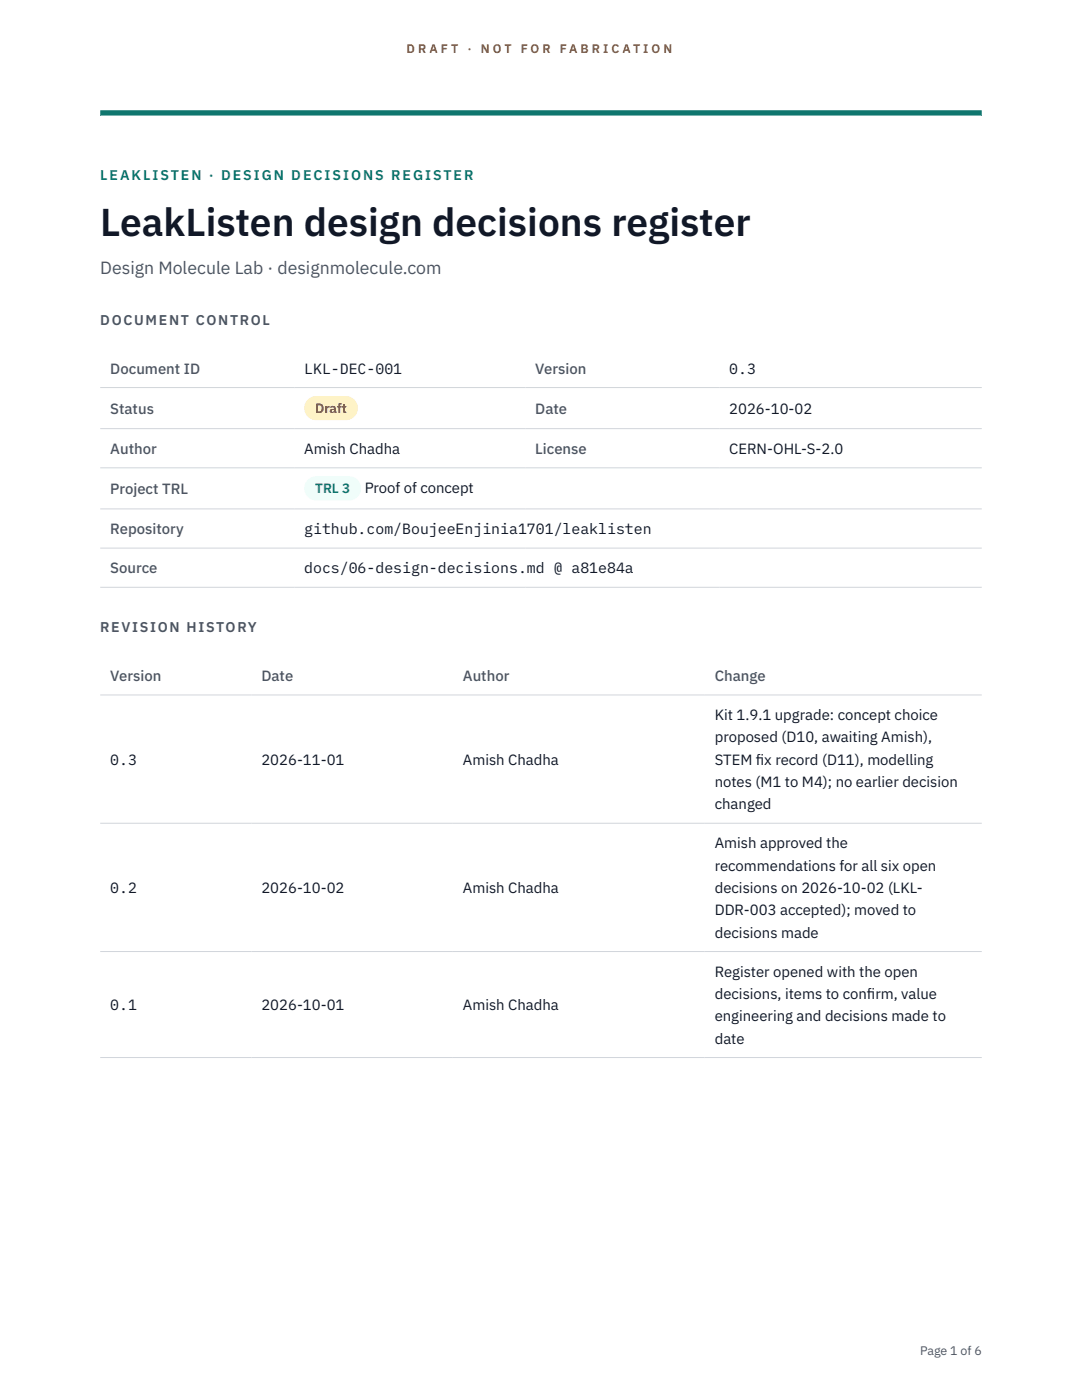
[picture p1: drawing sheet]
<svg xmlns="http://www.w3.org/2000/svg" width="216mm" height="279mm" viewBox="0 0 216 279" stroke-linecap="round" stroke-linejoin="round" font-family="sans-serif">
<defs><g id="words">
<text font-size="7.8" fill="#111827" x="20" y="47.1">LeakListen design decisions register</text>
<text font-size="3.5" fill="#4b5563" x="20" y="54.6">Design Molecule Lab · designmolecule.com</text>
<g font-size="3" fill="#4b5563">
<text x="22" y="74.5">Document ID</text>
<text x="106.8" y="74.5">Version</text>
<text x="22" y="82.6">Status</text>
<text x="106.8" y="82.6">Date</text>
<text x="22" y="90.6">Author</text>
<text x="106.8" y="90.6">License</text>
<text x="22" y="98.6">Project TRL</text>
<text x="22" y="106.6">Repository</text>
<text x="22" y="114.4">Source</text>
<text x="22" y="135.9">Version</text>
<text x="52.2" y="135.9">Date</text>
<text x="92.4" y="135.9">Author</text>
<text x="142.6" y="135.9">Change</text>
</g>
<g font-size="3" fill="#111827">
<text x="60.7" y="74.5">LKL-DEC-001</text>
<text x="145.5" y="74.5">0.3</text>
<text x="145.5" y="82.6">2026-10-02</text>
<text x="60.7" y="90.6">Amish Chadha</text>
<text x="145.5" y="90.6">CERN-OHL-S-2.0</text>
<text x="72.8" y="98.5">Proof of concept</text>
<text x="60.7" y="106.6">github.com/BoujeeEnjinia1701/leaklisten</text>
<text x="60.7" y="114.4">docs/06-design-decisions.md @ a81e84a</text>
<text x="142.6" y="143.7">Kit 1.9.1 upgrade: concept choice</text>
<text x="142.6" y="148.2">proposed (D10, awaiting Amish),</text>
<text x="22" y="152.6">0.3</text>
<text x="52.2" y="152.6">2026-11-01</text>
<text x="92.4" y="152.6">Amish Chadha</text>
<text x="142.6" y="152.6">STEM f</text>
<text x="150.8" y="152.6">ix record (D11), modelling</text>
<text x="142.6" y="157.1">notes (M1 to M4); no earlier decision</text>
<text x="142.6" y="161.5">changed</text>
<text x="142.6" y="169.3">Amish approved the</text>
<text x="142.6" y="173.8">recommendations for all six open</text>
<text x="22" y="178.2">0.2</text>
<text x="52.2" y="178.2">2026-10-02</text>
<text x="92.4" y="178.2">Amish Chadha</text>
<text x="142.6" y="178.2">decisions on 2026-10-02 (LKL-</text>
<text x="142.6" y="182.7">DDR-003 accepted); moved to</text>
<text x="142.6" y="187.1">decisions made</text>
<text x="142.6" y="194.9">Register opened with the open</text>
<text x="22" y="201.6">0.1</text>
<text x="52.2" y="201.6">2026-10-01</text>
<text x="92.4" y="201.6">Amish Chadha</text>
<text x="142.6" y="199.4">decisions, items to conf</text>
<text x="142.6" y="203.8">engineering and decisions made to</text>
<text x="173" y="199.4">irm, value</text>
<text x="142.6" y="208.3">date</text>
</g>
<text font-size="2.8" fill="#0f766e" x="20" y="36">LEAKLISTEN · DESIGN DECISIONS REGISTER</text>
<g font-size="2.8" fill="#4b5563">
<text x="20" y="64.8">DOCUMENT CONTROL</text>
<text x="20" y="126.2">REVISION HISTORY</text>
</g>
<text font-size="2.7" fill="#92400e" x="62.9" y="82.5">Draft</text>
<text font-size="2.7" fill="#0f766e" x="62.9" y="98.5">TRL 3</text>
<g font-size="2.5" fill="#b45309">
<text x="81.1" y="10.5">D R A F T</text>
<text x="93.3" y="10.5">·</text>
<text x="95.9" y="10.5">N O T</text>
<text x="103.9" y="10.5">F O R</text>
<text x="111.7" y="10.5">F A B R I C A T I O N</text>
</g>
<text font-size="2.5" fill="#4b5563" x="183.6" y="270.3">Page 1 of 6</text>
</g></defs>
<path d="M20 23.1h175.9zM20 22h175.9v1.1h-175.9z" fill-rule="evenodd" fill="#0f766e"/>
<path d="M20 77.3h175.9M20 85.5h175.9M20 93.4h175.9M20 101.6h175.9M20 109.4h175.9M20 117.2h175.9M20 138.7h175.9M20 164.3h175.9M20 189.9h175.9M20 211.1h175.9" fill="none" stroke="#d1d5db" stroke-width=".2"/>
<path d="M60.7 79h10.7v4.9h-10.7z" fill="#fef3c7"/>
<path d="M60.7 95.1h11.4v4.8h-11.4z" fill="#f0fdfa"/>
<use href="#words"/>
</svg>
